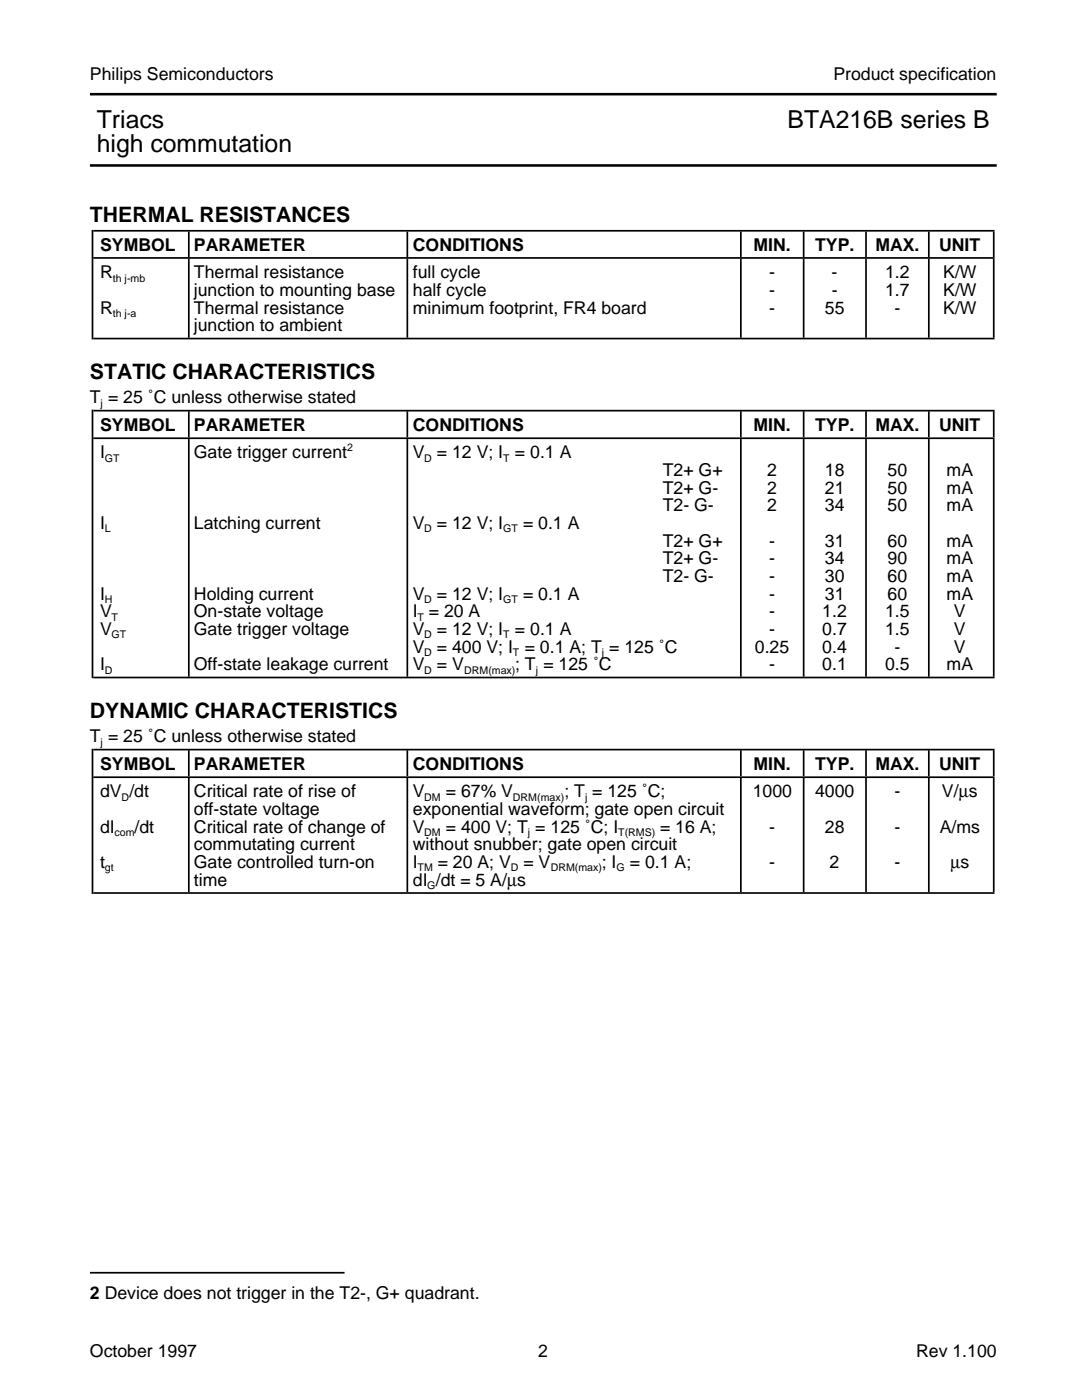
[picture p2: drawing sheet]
<svg xmlns="http://www.w3.org/2000/svg" width="216mm" height="279mm" viewBox="0 0 216 279" stroke-linecap="round" stroke-linejoin="round" font-family="sans-serif">
<defs><g id="words">
<g font-size="4.9">
<text x="19.3" y="25.5">Triacs</text>
<text x="157.1" y="25.5">BTA216B series B</text>
<text x="19.3" y="30.4">high commutation</text>
</g>
<g font-size="4.2">
<text x="17.9" y="44.4">THERMAL RESISTANCES</text>
<text x="17.9" y="75.7">STATIC CHARACTERISTICS</text>
<text x="17.9" y="143.3">DYNAMIC CHARACTERISTICS</text>
</g>
<g font-size="3.5">
<text x="17.9" y="16">Philips Semiconductors</text>
<text x="166.3" y="16">Product specification</text>
<text x="20" y="50">SYMBOL</text>
<text x="38.7" y="50">PARAMETER</text>
<text x="82.4" y="50">CONDITIONS</text>
<text x="150.4" y="50">MIN.</text>
<text x="162.6" y="50">TYP.</text>
<text x="174.7" y="50">MAX.</text>
<text x="187.4" y="50">UNIT</text>
<text x="20" y="55.5">R</text>
<text x="38.7" y="55.5">Thermal resistance</text>
<text x="38.7" y="59.1">junction to mounting base</text>
<text x="82.4" y="55.5">full cycle</text>
<text x="82.4" y="59.1">half cycle</text>
<text x="153.5" y="55.5">-</text>
<text x="153.5" y="59.1">-</text>
<text x="165.9" y="55.5">-</text>
<text x="166" y="59.1">-</text>
<text x="176.6" y="55.5">1.2</text>
<text x="176.6" y="59.1">1.7</text>
<text x="188.2" y="55.5">K/W</text>
<text x="188.2" y="59.1">K/W</text>
<text x="20" y="62.7">R</text>
<text x="38.7" y="62.7">Thermal resistance</text>
<text x="82.4" y="62.7">minimum footprint, FR4 board</text>
<text x="153.5" y="62.7">-</text>
<text x="164.6" y="62.7">55</text>
<text x="178.5" y="62.7">-</text>
<text x="188.2" y="62.7">K/W</text>
<text x="38.7" y="66.1">junction to ambient</text>
<text x="17.9" y="80.4">T = 25 ˚C unless otherwise stated</text>
<text x="20" y="85.9">SYMBOL</text>
<text x="38.7" y="85.9">PARAMETER</text>
<text x="82.4" y="85.9">CONDITIONS</text>
<text x="150.4" y="85.9">MIN.</text>
<text x="162.6" y="85.9">TYP.</text>
<text x="174.7" y="85.9">MAX.</text>
<text x="187.4" y="85.9">UNIT</text>
<text x="20" y="91.4">I</text>
<text x="38.7" y="91.4">Gate trigger current</text>
<text x="82.4" y="91.4">V = 12 V; I = 0.1 A</text>
<text x="132.2" y="95">T2+ G+</text>
<text x="153.1" y="95">2</text>
<text x="164.6" y="95">18</text>
<text x="177.1" y="95">50</text>
<text x="188.9" y="95">mA</text>
<text x="132.2" y="98.6">T2+ G-</text>
<text x="153.1" y="98.6">2</text>
<text x="164.6" y="98.6">21</text>
<text x="177.1" y="98.6">50</text>
<text x="188.9" y="98.6">mA</text>
<text x="20" y="105.6">I</text>
<text x="38.7" y="105.6">Latching current</text>
<text x="82.4" y="105.6">V = 12 V; I</text>
<text x="104.4" y="105.6">= 0.1 A</text>
<text x="132.2" y="102">T2- G-</text>
<text x="153.1" y="102">2</text>
<text x="164.6" y="102">34</text>
<text x="177.1" y="102">50</text>
<text x="188.9" y="102">mA</text>
<text x="132.2" y="109.1">T2+ G+</text>
<text x="132.2" y="112.6">T2+ G-</text>
<text x="153.5" y="109.1">-</text>
<text x="153.5" y="112.6">-</text>
<text x="164.6" y="109.1">31</text>
<text x="164.6" y="112.6">34</text>
<text x="177.1" y="109.1">60</text>
<text x="177.1" y="112.6">90</text>
<text x="188.9" y="109.1">mA</text>
<text x="188.9" y="112.6">mA</text>
<text x="20" y="119.7">I</text>
<text x="38.7" y="119.7">Holding current</text>
<text x="82.4" y="119.7">V = 12 V; I</text>
<text x="104.4" y="119.7">= 0.1 A</text>
<text x="132.2" y="116.2">T2- G-</text>
<text x="153.5" y="116.2">-</text>
<text x="153.5" y="119.7">-</text>
<text x="164.6" y="116.2">30</text>
<text x="164.6" y="119.7">31</text>
<text x="177.1" y="116.2">60</text>
<text x="177.1" y="119.7">60</text>
<text x="188.9" y="116.2">mA</text>
<text x="188.9" y="119.7">mA</text>
<text x="20" y="123.2">V</text>
<text x="38.7" y="123.2">On-state voltage</text>
<text x="82.4" y="123.2">I = 20 A</text>
<text x="153.5" y="123.2">-</text>
<text x="164.1" y="123.2">1.2</text>
<text x="176.6" y="123.2">1.5</text>
<text x="190.3" y="123.2">V</text>
<text x="20" y="126.7">V</text>
<text x="38.7" y="126.7">Gate trigger voltage</text>
<text x="82.4" y="130.3">V = 400 V; I = 0.1 A; T = 125 ˚C</text>
<text x="82.4" y="126.7">V = 12 V; I = 0.1 A</text>
<text x="150.6" y="130.3">0.25</text>
<text x="153.5" y="126.7">-</text>
<text x="164.1" y="130.3">0.4</text>
<text x="164.1" y="126.7">0.7</text>
<text x="176.6" y="126.7">1.5</text>
<text x="178.5" y="130.3">-</text>
<text x="190.3" y="126.7">V</text>
<text x="190.3" y="130.3">V</text>
<text x="20" y="133.8">I</text>
<text x="38.7" y="133.8">Off-state leakage current</text>
<text x="82.4" y="133.8">V = V</text>
<text x="102.8" y="133.8">; T = 125 ˚C</text>
<text x="153.5" y="133.8">-</text>
<text x="164.1" y="133.8">0.1</text>
<text x="176.6" y="133.8">0.5</text>
<text x="188.9" y="133.8">mA</text>
<text x="17.9" y="148.2">T = 25 ˚C unless otherwise stated</text>
<text x="20" y="153.6">SYMBOL</text>
<text x="38.7" y="153.6">PARAMETER</text>
<text x="82.4" y="153.6">CONDITIONS</text>
<text x="150.4" y="153.6">MIN.</text>
<text x="162.6" y="153.6">TYP.</text>
<text x="174.7" y="153.6">MAX.</text>
<text x="187.4" y="153.6">UNIT</text>
<text x="20" y="159.1">dV /dt</text>
<text x="38.7" y="159.1">Critical rate of rise of</text>
<text x="82.4" y="159.1">V</text>
<text x="88.9" y="159.1">= 67% V</text>
<text x="112.6" y="159.1">; T = 125 ˚C;</text>
<text x="150.2" y="159.1">1000</text>
<text x="162.6" y="159.1">4000</text>
<text x="178.5" y="159.1">-</text>
<text x="188" y="159.1">V/µs</text>
<text x="20" y="166.2">dI</text>
<text x="26.8" y="166.2">/dt</text>
<text x="38.7" y="166.2">Critical rate of change of</text>
<text x="38.7" y="162.6">off-state voltage</text>
<text x="82.4" y="162.6">exponential waveform; gate open circuit</text>
<text x="82.4" y="166.2">V</text>
<text x="88.9" y="166.2">= 400 V; T = 125 ˚C; I</text>
<text x="131.7" y="166.2">= 16 A;</text>
<text x="153.5" y="166.2">-</text>
<text x="164.6" y="166.2">28</text>
<text x="178.5" y="166.2">-</text>
<text x="187.5" y="166.2">A/ms</text>
<text x="20" y="173.2">t</text>
<text x="38.7" y="169.7">commutating current</text>
<text x="38.7" y="173.2">Gate controlled turn-on</text>
<text x="82.4" y="169.7">without snubber; gate open circuit</text>
<text x="82.4" y="173.2">I</text>
<text x="87.3" y="173.2">= 20 A; V</text>
<text x="104.4" y="173.2">= V</text>
<text x="120.1" y="173.2">; I</text>
<text x="125.7" y="173.2">= 0.1 A;</text>
<text x="153.5" y="173.2">-</text>
<text x="165.5" y="173.2">2</text>
<text x="178.5" y="173.2">-</text>
<text x="189.7" y="173.2">µs</text>
<text x="38.7" y="176.8">time</text>
<text x="82.4" y="176.8">dI /dt = 5 A/µs</text>
<text x="17.9" y="259.2">2 Device does not trigger in the T2-, G+ quadrant.</text>
<text x="17.9" y="270.8">October 1997</text>
<text x="107.4" y="270.8">2</text>
<text x="182.8" y="270.8">Rev 1.100</text>
</g>
<g font-size="2.1">
<text x="22.5" y="56.3">th j-mb</text>
<text x="22.5" y="63.3">th j-a</text>
<text x="20.1" y="81.2">j</text>
<text x="69.3" y="89.9">2</text>
<text x="20.9" y="92.2">GT</text>
<text x="84.7" y="92.2">D</text>
<text x="100.4" y="92.2">T</text>
<text x="20.9" y="106.3">L</text>
<text x="84.7" y="106.3">D</text>
<text x="100.4" y="106.3">GT</text>
<text x="20.9" y="120.4">H</text>
<text x="22.3" y="124">T</text>
<text x="83.3" y="124">T</text>
<text x="84.7" y="120.4">D</text>
<text x="100.4" y="120.4">GT</text>
<text x="22.3" y="127.4">GT</text>
<text x="84.7" y="127.4">D</text>
<text x="84.7" y="131">D</text>
<text x="100.4" y="127.4">T</text>
<text x="102.4" y="131">T</text>
<text x="120.1" y="131">j</text>
<text x="20.9" y="134.5">D</text>
<text x="84.7" y="134.5">D</text>
<text x="92.6" y="134.5">DRM(max)</text>
<text x="106.9" y="134.5">j</text>
<text x="20.1" y="148.8">j</text>
<text x="24.2" y="159.9">D</text>
<text x="84.7" y="159.9">DM</text>
<text x="102.4" y="159.9">DRM(max)</text>
<text x="116.8" y="159.9">j</text>
<text x="22.9" y="166.9">com</text>
<text x="84.7" y="166.9">DM</text>
<text x="105.3" y="166.9">j</text>
<text x="123.4" y="166.9">T(RMS)</text>
<text x="20.9" y="173.9">gt</text>
<text x="83.3" y="173.9">TM</text>
<text x="101.9" y="173.9">D</text>
<text x="109.9" y="173.9">DRM(max)</text>
<text x="123" y="173.9">G</text>
<text x="85.3" y="177.5">G</text>
</g>
</g></defs>
<path d="M18.6 51.5h179.9M18.6 46.1h179.9M18.6 67.6h179.9M18.6 87.5h179.9M18.6 82h179.9M18.6 135.2h179.9M18.6 155.1h179.9M18.6 149.6h179.9M18.6 178.2h179.9M17.9 254h50.8" fill="none" stroke="#000" stroke-width=".34"/>
<path d="M37.5 166.6h.3M81.1 166.6h.3M147.7 166.6h.3M160.2 166.6h.3M172.6 166.6h.4M185.2 166.6h.3M198.1 166.6h.4" fill="none" stroke="#000" stroke-width="22.8" stroke-linecap="butt"/>
<g fill="none" stroke="#000" stroke-width="5.2" stroke-linecap="butt">
<path d="M37.5 84.7h.3M81.1 84.7h.3M147.7 84.7h.3M160.2 84.7h.3M172.6 84.7h.4M185.2 84.7h.3M198.1 84.7h.4M37.5 152.3h.3M81.1 152.3h.3M147.7 152.3h.3M160.2 152.3h.3M172.6 152.3h.4"/>
<path d="M185.2 152.3h.3M198.1 152.3h.4"/>
</g>
<path d="M18.3 163.9h.3" fill="none" stroke="#000" stroke-width="29" stroke-linecap="butt"/>
<path d="M37.5 111.3h.3M81.1 111.3h.3M147.7 111.3h.3M160.2 111.3h.3M172.6 111.3h.4M185.2 111.3h.3M198.1 111.3h.4" fill="none" stroke="#000" stroke-width="47.4" stroke-linecap="butt"/>
<path d="M18.3 108.5h.3" fill="none" stroke="#000" stroke-width="53.6" stroke-linecap="butt"/>
<path d="M37.5 59.5h.3M81.1 59.5h.3M147.7 59.5h.3M160.2 59.5h.3M172.6 59.5h.4M185.2 59.5h.3M198.1 59.5h.4" fill="none" stroke="#000" stroke-width="15.7" stroke-linecap="butt"/>
<path d="M37.5 48.8h.3M81.1 48.8h.3M147.7 48.8h.3M160.2 48.8h.3M172.6 48.8h.4M185.2 48.8h.3M198.1 48.8h.4" fill="none" stroke="#000" stroke-width="5.1" stroke-linecap="butt"/>
<path d="M18.3 56.8h.3" fill="none" stroke="#000" stroke-width="21.8" stroke-linecap="butt"/>
<path d="M17.9 18.8h181M17.9 33h181" fill="none" stroke="#000" stroke-width=".51"/>
<use href="#words"/>
</svg>
